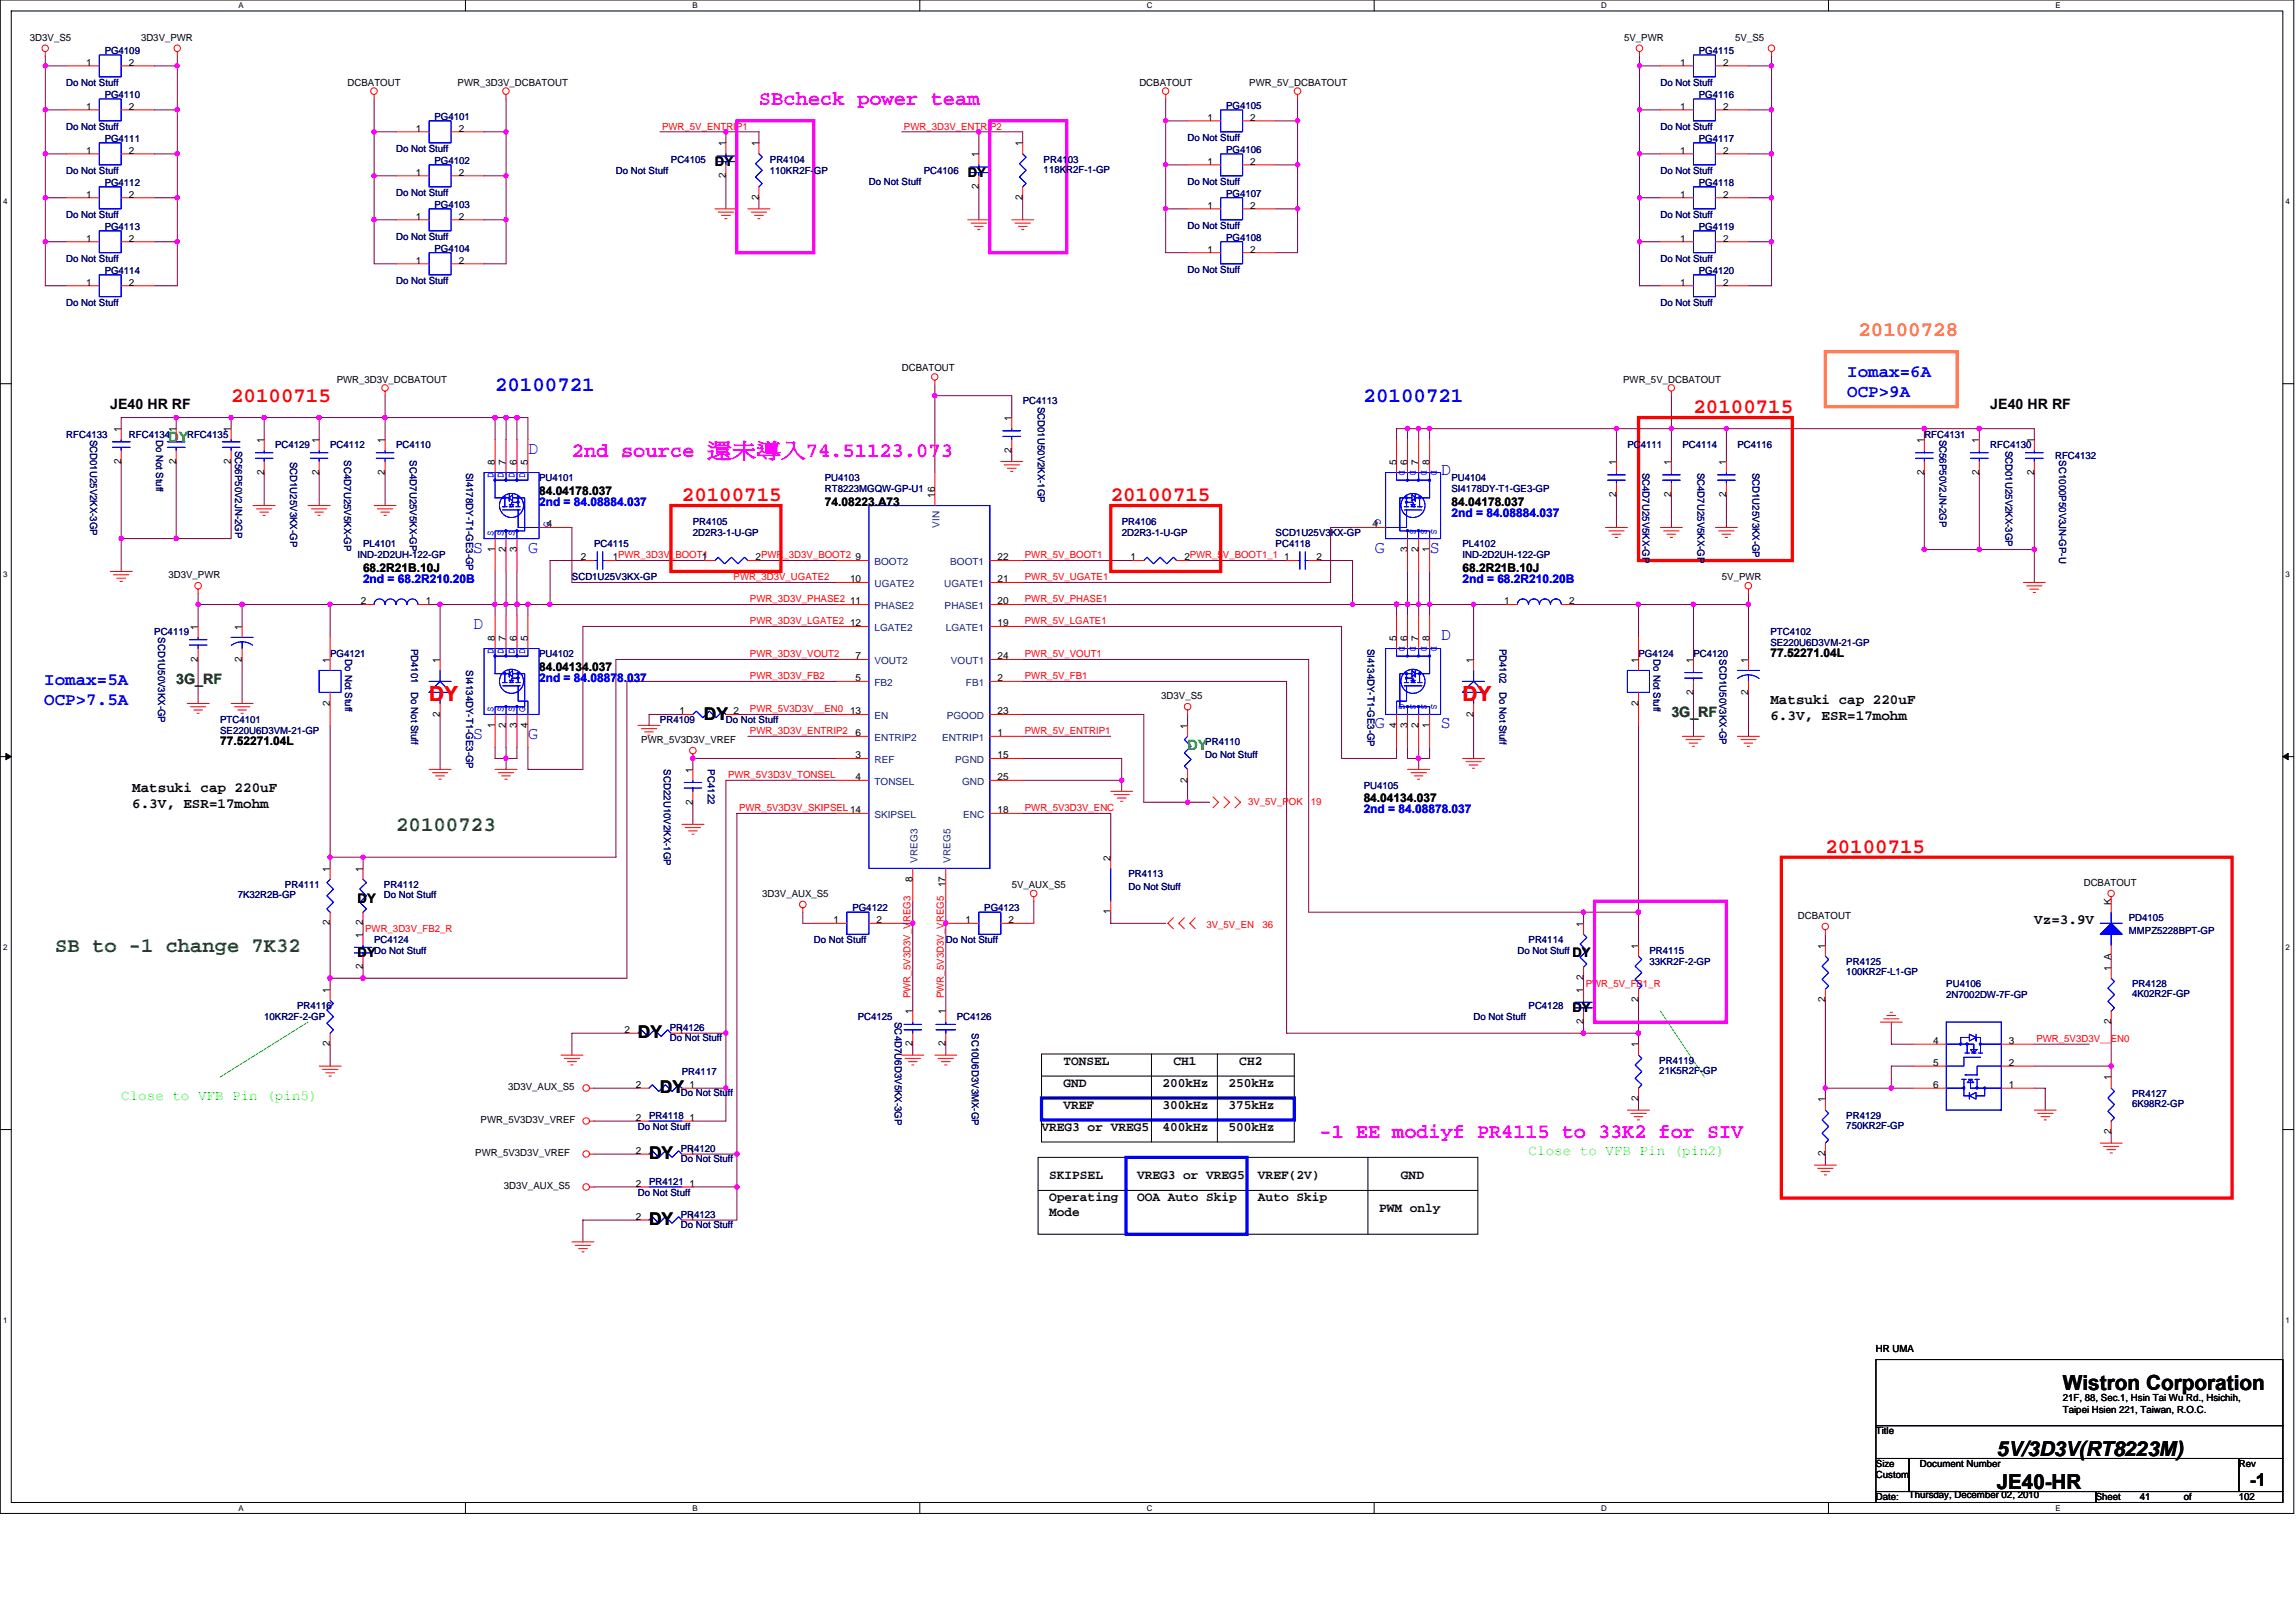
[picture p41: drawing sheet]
<svg xmlns="http://www.w3.org/2000/svg" width="297mm" height="210mm" viewBox="0 0 297 210" stroke-linecap="round" stroke-linejoin="round" font-family="sans-serif">
<defs><g id="words">
<g font-size="2.7" fill="#f0f">
<text x="98.2" y="13.6">SBcheck power team</text>
<text x="74" y="59.1">2nd source 還未導入74.51123.073</text>
<text x="170.7" y="147.3">-1 EE modiyf PR4115 to 33K2 for SIV</text>
</g>
<text font-size="2.7" fill="#ff8000" x="240.4" y="43.5">20100728</text>
<g font-size="2.7" fill="#f00">
<text x="29.9" y="52">20100715</text>
<text x="219.1" y="53.4">20100715</text>
<text x="88.2" y="64.8">20100715</text>
<text x="143.7" y="64.8">20100715</text>
<text x="55.5" y="90.7">DY</text>
<text x="189.2" y="90.7">DY</text>
<text x="236.2" y="110.3">20100715</text>
</g>
<g font-size="2.7" fill="#00f">
<text x="64" y="50.6">20100721</text>
<text x="176.4" y="52">20100721</text>
</g>
<g font-size="2.7" fill="#008000">
<text x="51.2" y="107.5">20100723</text>
<text x="7.2" y="123.1">SB to -1 change 7K32</text>
</g>
<g font-size="2.7">
<text x="266.9" y="179.9">Wistron Corporation</text>
<text x="258.3" y="188.4">5V/3D3V(RT8223M)</text>
<text x="258.3" y="192.7">JE40-HR</text>
</g>
<g font-size="2.3" fill="#00f">
<text x="239" y="48.8">Iomax=6A</text>
<text x="239" y="51.4">OCP&gt;9A</text>
<text x="68.3" y="58.7">D</text>
<text x="186.4" y="61.5">D</text>
<text x="61.2" y="71.5">S</text>
<text x="68.3" y="71.5">G</text>
<text x="177.8" y="71.5">G</text>
<text x="185" y="71.5">S</text>
<text x="61.2" y="81.4">D</text>
<text x="186.4" y="82.9">D</text>
<text x="5.7" y="88.6">Iomax=5A</text>
<text x="5.7" y="91.2">OCP&gt;7.5A</text>
<text x="61.2" y="95.7">S</text>
<text x="68.3" y="95.7">G</text>
<text x="177.8" y="94.3">G</text>
<text x="186.4" y="94.3">S</text>
</g>
<g font-size="2.3">
<text x="91.1" y="93.2">DY</text>
<text x="82.5" y="134.4">DY</text>
<text x="85.4" y="141.5">DY</text>
<text x="84" y="150.1">DY</text>
<text x="84" y="158.6">DY</text>
<text x="291.1" y="192.3">-1</text>
</g>
<g font-size="1.8">
<text x="14.3" y="52.9">JE40 HR RF</text>
<text x="257.5" y="52.9">JE40 HR RF</text>
<text x="229" y="91.1">Matsuki cap 220uF</text>
<text x="229" y="93.2">6.3V, ESR=17mohm</text>
<text x="17.1" y="102.5">Matsuki cap 220uF</text>
<text x="17.1" y="104.6">6.3V, ESR=17mohm</text>
<text x="263.2" y="119.6">Vz=3.9V</text>
</g>
<g font-size="1.8" fill="#0f0">
<text x="21.8" y="57.2">DY</text>
<text x="153.6" y="97">DY</text>
<text x="15.7" y="142.3">Close to VFB Pin (pin5)</text>
<text x="197.8" y="149.4">Close to VFB Pin (pin2)</text>
</g>
<g font-size="1.8" fill="#008000">
<text x="22.8" y="88.5">3G_RF</text>
<text x="216.2" y="92.8">3G_RF</text>
</g>
<g font-size="1.7">
<text x="92.5" y="21.5">DY</text>
<text x="125.2" y="22.9">DY</text>
<text x="46.3" y="116.8">DY</text>
<text x="46.3" y="123.9">DY</text>
<text x="203.4" y="123.9">DY</text>
<text x="203.4" y="131">DY</text>
<text x="137.6" y="137.8">TONSEL</text>
<text x="151.8" y="137.8">CH1</text>
<text x="160.3" y="137.8">CH2</text>
<text x="137.6" y="140.7">GND</text>
<text x="137.6" y="143.5">VREF</text>
<text x="150.4" y="140.7">200kHz</text>
<text x="150.4" y="143.5">300kHz</text>
<text x="158.9" y="143.5">375kHz</text>
<text x="158.9" y="140.7">250kHz</text>
<text x="134.7" y="146.3">VREG3 or VREG5</text>
<text x="150.4" y="146.3">400kHz</text>
<text x="158.9" y="146.3">500kHz</text>
<text x="135.7" y="155.4">Operating</text>
<text x="135.7" y="152.6">SKIPSEL</text>
<text x="147.1" y="155.4">OOA Auto Skip</text>
<text x="147.1" y="152.6">VREG3 or VREG5</text>
<text x="162.7" y="155.4">Auto Skip</text>
<text x="162.7" y="152.6">VREF(2V)</text>
<text x="181.2" y="152.6">GND</text>
<text x="135.7" y="157.4">Mode</text>
<text x="178.4" y="156.9">PWM only</text>
</g>
<g font-size="1.5">
<text x="69.7" y="64">84.04178.037</text>
<text x="106.7" y="65.4">74.08223.A73</text>
<text x="187.8" y="65.4">84.04178.037</text>
<text x="47" y="74">68.2R21B.10J</text>
<text x="189.2" y="74">68.2R21B.10J</text>
<text x="69.7" y="86.8">84.04134.037</text>
<text x="229" y="85.1">77.52271.04L</text>
<text x="28.5" y="96.5">77.52271.04L</text>
<text x="176.4" y="103.8">84.04134.037</text>
</g>
<g font-size="1.5" fill="#00f">
<text x="69.7" y="65.4">2nd = 84.08884.037</text>
<text x="187.8" y="66.9">2nd = 84.08884.037</text>
<text x="47" y="75.4">2nd = 68.2R210.20B</text>
<text x="189.2" y="75.4">2nd = 68.2R210.20B</text>
<text x="69.7" y="88.2">2nd = 84.08878.037</text>
<text x="176.4" y="105.3">2nd = 84.08878.037</text>
</g>
<g font-size="1.3">
<text x="3.9" y="5.3">3D3V_S5</text>
<text x="18.2" y="5.3">3D3V_PWR</text>
<text x="210.1" y="5.3">5V_PWR</text>
<text x="224.5" y="5.3">5V_S5</text>
<text x="11.1" y="8.5">1</text>
<text x="16.7" y="8.5">2</text>
<text x="45" y="11.1">DCBATOUT</text>
<text x="59.2" y="11.1">PWR_3D3V_DCBATOUT</text>
<text x="147.4" y="11.1">DCBATOUT</text>
<text x="161.6" y="11.1">PWR_5V_DCBATOUT</text>
<text x="217.4" y="8.5">1</text>
<text x="222.9" y="8.5">2</text>
<text x="11.1" y="14.2">1</text>
<text x="16.7" y="14.2">2</text>
<text x="53.8" y="17">1</text>
<text x="59.3" y="17">2</text>
<text x="156.2" y="15.6">1</text>
<text x="161.8" y="15.6">2</text>
<text x="217.4" y="14.2">1</text>
<text x="222.9" y="14.2">2</text>
<text x="11.1" y="19.9">1</text>
<text x="16.7" y="19.9">2</text>
<text x="53.8" y="22.7">1</text>
<text x="59.3" y="22.7">2</text>
<text x="93.9" y="23.1" transform="rotate(-90 93.9 23.1)">2</text>
<text x="93.9" y="18.9" transform="rotate(-90 93.9 18.9)">1</text>
<text x="98.2" y="18.9" transform="rotate(-90 98.2 18.9)">1</text>
<text x="126.6" y="20.3" transform="rotate(-90 126.6 20.3)">1</text>
<text x="132.3" y="18.9" transform="rotate(-90 132.3 18.9)">1</text>
<text x="156.2" y="21.3">1</text>
<text x="161.8" y="21.3">2</text>
<text x="217.4" y="19.9">1</text>
<text x="222.9" y="19.9">2</text>
<text x="11.1" y="25.6">1</text>
<text x="16.7" y="25.6">2</text>
<text x="53.8" y="28.4">1</text>
<text x="59.3" y="28.4">2</text>
<text x="98.2" y="25.9" transform="rotate(-90 98.2 25.9)">2</text>
<text x="126.6" y="24.5" transform="rotate(-90 126.6 24.5)">2</text>
<text x="132.3" y="25.9" transform="rotate(-90 132.3 25.9)">2</text>
<text x="156.2" y="27">1</text>
<text x="161.8" y="27">2</text>
<text x="217.4" y="25.6">1</text>
<text x="222.9" y="25.6">2</text>
<text x="11.1" y="31.3">1</text>
<text x="16.7" y="31.3">2</text>
<text x="53.8" y="34.1">1</text>
<text x="59.3" y="34.1">2</text>
<text x="156.2" y="32.7">1</text>
<text x="161.8" y="32.7">2</text>
<text x="217.4" y="31.3">1</text>
<text x="222.9" y="31.3">2</text>
<text x="11.1" y="37">1</text>
<text x="16.7" y="37">2</text>
<text x="217.4" y="37">1</text>
<text x="222.9" y="37">2</text>
<text x="43.6" y="49.5">PWR_3D3V_DCBATOUT</text>
<text x="116.7" y="48.1">DCBATOUT</text>
<text x="210" y="49.5">PWR_5V_DCBATOUT</text>
<text x="15.7" y="55.9" transform="rotate(-90 15.7 55.9)">1</text>
<text x="22.8" y="55.9" transform="rotate(-90 22.8 55.9)">1</text>
<text x="29.9" y="55.9" transform="rotate(-90 29.9 55.9)">1</text>
<text x="34.2" y="57.3" transform="rotate(-90 34.2 57.3)">1</text>
<text x="41.3" y="57.3" transform="rotate(-90 41.3 57.3)">1</text>
<text x="49.8" y="57.3" transform="rotate(-90 49.8 57.3)">1</text>
<text x="130.9" y="58.6" transform="rotate(-90 130.9 58.6)">2</text>
<text x="130.9" y="54.5" transform="rotate(-90 130.9 54.5)">1</text>
<text x="248.9" y="57.3" transform="rotate(-90 248.9 57.3)">1</text>
<text x="256" y="57.3" transform="rotate(-90 256 57.3)">1</text>
<text x="263.2" y="57.3" transform="rotate(-90 263.2 57.3)">1</text>
<text x="15.7" y="60" transform="rotate(-90 15.7 60)">2</text>
<text x="22.8" y="60" transform="rotate(-90 22.8 60)">2</text>
<text x="29.9" y="60" transform="rotate(-90 29.9 60)">2</text>
<text x="34.2" y="61.4" transform="rotate(-90 34.2 61.4)">2</text>
<text x="41.3" y="61.4" transform="rotate(-90 41.3 61.4)">2</text>
<text x="49.8" y="61.4" transform="rotate(-90 49.8 61.4)">2</text>
<text x="64" y="60.2" transform="rotate(-90 64 60.2)">8</text>
<text x="65.4" y="60.2" transform="rotate(-90 65.4 60.2)">7</text>
<text x="66.9" y="60.2" transform="rotate(-90 66.9 60.2)">6</text>
<text x="68.3" y="60.2" transform="rotate(-90 68.3 60.2)">5</text>
<text x="120.9" y="64.4" transform="rotate(-90 120.9 64.4)">16</text>
<text x="180.7" y="60.2" transform="rotate(-90 180.7 60.2)">5</text>
<text x="182.1" y="60.2" transform="rotate(-90 182.1 60.2)">6</text>
<text x="183.5" y="60.2" transform="rotate(-90 183.5 60.2)">7</text>
<text x="184.9" y="60.2" transform="rotate(-90 184.9 60.2)">8</text>
<text x="209.1" y="64.3" transform="rotate(-90 209.1 64.3)">2</text>
<text x="209.1" y="60.2" transform="rotate(-90 209.1 60.2)">1</text>
<text x="216.2" y="64.3" transform="rotate(-90 216.2 64.3)">2</text>
<text x="216.2" y="60.2" transform="rotate(-90 216.2 60.2)">1</text>
<text x="223.3" y="64.3" transform="rotate(-90 223.3 64.3)">2</text>
<text x="223.3" y="60.2" transform="rotate(-90 223.3 60.2)">1</text>
<text x="248.9" y="61.4" transform="rotate(-90 248.9 61.4)">2</text>
<text x="256" y="61.4" transform="rotate(-90 256 61.4)">2</text>
<text x="263.2" y="61.4" transform="rotate(-90 263.2 61.4)">2</text>
<text x="64" y="71.4" transform="rotate(-90 64 71.4)">1</text>
<text x="65.4" y="71.4" transform="rotate(-90 65.4 71.4)">2</text>
<text x="66.9" y="71.4" transform="rotate(-90 66.9 71.4)">3</text>
<text x="70.7" y="68.2">4</text>
<text x="177.5" y="68.2">4</text>
<text x="182.1" y="71.4" transform="rotate(-90 182.1 71.4)">3</text>
<text x="183.5" y="71.4" transform="rotate(-90 183.5 71.4)">2</text>
<text x="184.9" y="71.4" transform="rotate(-90 184.9 71.4)">1</text>
<text x="21.8" y="74.8">3D3V_PWR</text>
<text x="75.1" y="72.5">2</text>
<text x="79.3" y="72.5">1PWR_3D3V_BOOT1</text>
<text x="90.8" y="72.5">1</text>
<text x="97.7" y="72.5">2PWR_3D3V_BOOT2</text>
<text x="110" y="75.4">10</text>
<text x="110.7" y="72.5">9</text>
<text x="129" y="72.5">22</text>
<text x="129" y="75.4">21</text>
<text x="146.3" y="72.5">1</text>
<text x="153.2" y="72.5">2PWR_5V_BOOT1_1</text>
<text x="166.2" y="72.5">1</text>
<text x="170.3" y="72.5">2</text>
<text x="222.8" y="75.1">5V_PWR</text>
<text x="25.6" y="81.5" transform="rotate(-90 25.6 81.5)">1</text>
<text x="31.3" y="81.5" transform="rotate(-90 31.3 81.5)">1</text>
<text x="46.7" y="78.2">2</text>
<text x="55.1" y="78.2">1</text>
<text x="64" y="82.9" transform="rotate(-90 64 82.9)">8</text>
<text x="65.4" y="82.9" transform="rotate(-90 65.4 82.9)">7</text>
<text x="66.9" y="82.9" transform="rotate(-90 66.9 82.9)">6</text>
<text x="68.3" y="82.9" transform="rotate(-90 68.3 82.9)">5</text>
<text x="110" y="78.2">11</text>
<text x="110" y="81">12</text>
<text x="129" y="78.2">20</text>
<text x="129" y="81">19</text>
<text x="180.7" y="82.9" transform="rotate(-90 180.7 82.9)">5</text>
<text x="182.1" y="82.9" transform="rotate(-90 182.1 82.9)">6</text>
<text x="183.5" y="82.9" transform="rotate(-90 183.5 82.9)">7</text>
<text x="184.9" y="82.9" transform="rotate(-90 184.9 82.9)">8</text>
<text x="194.6" y="78.2">1</text>
<text x="203" y="78.2">2</text>
<text x="25.6" y="85.6" transform="rotate(-90 25.6 85.6)">2</text>
<text x="31.3" y="85.6" transform="rotate(-90 31.3 85.6)">2</text>
<text x="42.7" y="85.8" transform="rotate(-90 42.7 85.8)">1</text>
<text x="56.9" y="85.8" transform="rotate(-90 56.9 85.8)">1</text>
<text x="110.7" y="85.3">7</text>
<text x="110.7" y="88.2">5</text>
<text x="129" y="88.2">2</text>
<text x="129" y="85.3">24</text>
<text x="190.6" y="85.8" transform="rotate(-90 190.6 85.8)">1</text>
<text x="212" y="85.8" transform="rotate(-90 212 85.8)">1</text>
<text x="219.1" y="89.9" transform="rotate(-90 219.1 89.9)">2</text>
<text x="219.1" y="85.8" transform="rotate(-90 219.1 85.8)">1</text>
<text x="226.2" y="89.9" transform="rotate(-90 226.2 89.9)">2</text>
<text x="226.2" y="85.8" transform="rotate(-90 226.2 85.8)">1</text>
<text x="42.7" y="91.3" transform="rotate(-90 42.7 91.3)">2</text>
<text x="56.9" y="92.8" transform="rotate(-90 56.9 92.8)">2</text>
<text x="64" y="94.2" transform="rotate(-90 64 94.2)">1</text>
<text x="65.4" y="94.2" transform="rotate(-90 65.4 94.2)">2</text>
<text x="66.9" y="94.2" transform="rotate(-90 66.9 94.2)">3</text>
<text x="68.3" y="94.2" transform="rotate(-90 68.3 94.2)">4</text>
<text x="87.9" y="92.4">1</text>
<text x="94.9" y="92.4">2</text>
<text x="110" y="92.4">13</text>
<text x="110.7" y="95.3">6</text>
<text x="129" y="95.3">1</text>
<text x="129" y="92.4">23</text>
<text x="150.2" y="90.5">3D3V_S5</text>
<text x="153.6" y="94.3" transform="rotate(-90 153.6 94.3)">1</text>
<text x="180.7" y="94.2" transform="rotate(-90 180.7 94.2)">4</text>
<text x="182.1" y="94.2" transform="rotate(-90 182.1 94.2)">3</text>
<text x="183.5" y="94.2" transform="rotate(-90 183.5 94.2)">2</text>
<text x="184.9" y="94.2" transform="rotate(-90 184.9 94.2)">1</text>
<text x="190.6" y="92.8" transform="rotate(-90 190.6 92.8)">2</text>
<text x="212" y="91.3" transform="rotate(-90 212 91.3)">2</text>
<text x="83" y="96.2">PWR_5V3D3V_VREF</text>
<text x="89.6" y="100" transform="rotate(-90 89.6 100)">1</text>
<text x="110.7" y="98.1">3</text>
<text x="110.7" y="101">4</text>
<text x="129" y="101">25</text>
<text x="129" y="98.1">15</text>
<text x="153.6" y="101.3" transform="rotate(-90 153.6 101.3)">2</text>
<text x="89.6" y="104.1" transform="rotate(-90 89.6 104.1)">2</text>
<text x="129" y="105.2">18</text>
<text x="42.7" y="112.8" transform="rotate(-90 42.7 112.8)">1</text>
<text x="46.9" y="112.8" transform="rotate(-90 46.9 112.8)">1</text>
<text x="143.7" y="111.4" transform="rotate(-90 143.7 111.4)">2</text>
<text x="42.7" y="119.8" transform="rotate(-90 42.7 119.8)">2</text>
<text x="46.9" y="119.8" transform="rotate(-90 46.9 119.8)">2</text>
<text x="98.6" y="116.1">3D3V_AUX_S5</text>
<text x="107.8" y="119.5">1</text>
<text x="113.4" y="119.5">2</text>
<text x="118.1" y="114.1" transform="rotate(-90 118.1 114.1)">8</text>
<text x="122.3" y="114.8" transform="rotate(-90 122.3 114.8)">17</text>
<text x="124.9" y="119.5">1</text>
<text x="130.5" y="119.5">2</text>
<text x="130.9" y="114.9">5V_AUX_S5</text>
<text x="143.7" y="118.3" transform="rotate(-90 143.7 118.3)">1</text>
<text x="204.8" y="119.9" transform="rotate(-90 204.8 119.9)">1</text>
<text x="232.6" y="118.9">DCBATOUT</text>
<text x="269.6" y="114.6">DCBATOUT</text>
<text x="273.1" y="117.1" transform="rotate(-90 273.1 117.1)">K</text>
<text x="46.9" y="125.5" transform="rotate(-90 46.9 125.5)">2</text>
<text x="46.9" y="121.3" transform="rotate(-90 46.9 121.3)">1</text>
<text x="212" y="122.7" transform="rotate(-90 212 122.7)">1</text>
<text x="236.1" y="122.7" transform="rotate(-90 236.1 122.7)">1</text>
<text x="273.1" y="125.6" transform="rotate(-90 273.1 125.6)">1 A</text>
<text x="42.7" y="128.4" transform="rotate(-90 42.7 128.4)">1</text>
<text x="118.1" y="131.3" transform="rotate(-90 118.1 131.3)">1</text>
<text x="122.3" y="131.3" transform="rotate(-90 122.3 131.3)">1</text>
<text x="204.8" y="128.4" transform="rotate(-90 204.8 128.4)">1</text>
<text x="204.8" y="126.9" transform="rotate(-90 204.8 126.9)">2</text>
<text x="212" y="129.7" transform="rotate(-90 212 129.7)">2</text>
<text x="236.1" y="129.7" transform="rotate(-90 236.1 129.7)">2</text>
<text x="42.7" y="135.4" transform="rotate(-90 42.7 135.4)">2</text>
<text x="80.8" y="133.7">2</text>
<text x="87.8" y="133.7">1</text>
<text x="118.1" y="135.4" transform="rotate(-90 118.1 135.4)">2</text>
<text x="122.3" y="135.4" transform="rotate(-90 122.3 135.4)">2</text>
<text x="204.8" y="132.6" transform="rotate(-90 204.8 132.6)">2</text>
<text x="212" y="135.6" transform="rotate(-90 212 135.6)">1</text>
<text x="250.1" y="135.1">4</text>
<text x="250.1" y="137.9">5</text>
<text x="259.9" y="137.9">2</text>
<text x="259.9" y="135.1">3</text>
<text x="273.1" y="132.6" transform="rotate(-90 273.1 132.6)">2</text>
<text x="65.7" y="141.1">3D3V_AUX_S5</text>
<text x="82.3" y="140.8">2</text>
<text x="89.2" y="140.8">1</text>
<text x="212" y="142.5" transform="rotate(-90 212 142.5)">2</text>
<text x="236.1" y="142.7" transform="rotate(-90 236.1 142.7)">1</text>
<text x="250.1" y="140.8">6</text>
<text x="259.9" y="140.8">1</text>
<text x="273.1" y="139.8" transform="rotate(-90 273.1 139.8)">1</text>
<text x="61.5" y="149.6">PWR_5V3D3V_VREF</text>
<text x="62.2" y="145.4">PWR_5V3D3V_VREF</text>
<text x="82.3" y="145.1">2</text>
<text x="82.3" y="149.3">2</text>
<text x="89.2" y="145.1">1</text>
<text x="89.2" y="149.3">1</text>
<text x="236.1" y="149.6" transform="rotate(-90 236.1 149.6)">2</text>
<text x="273.1" y="146.8" transform="rotate(-90 273.1 146.8)">2</text>
<text x="65.2" y="153.9">3D3V_AUX_S5</text>
<text x="82.3" y="153.6">2</text>
<text x="89.2" y="153.6">1</text>
<text x="82.3" y="157.9">2</text>
<text x="89.2" y="157.9">1</text>
<text x="242.7" y="175">HR UMA</text>
<text x="242.7" y="185.6">Title</text>
<text x="266.9" y="181.4">21F, 88, Sec.1, Hsin Tai Wu Rd., Hsichih,</text>
<text x="266.9" y="182.8">Taipei Hsien 221, Taiwan, R.O.C.</text>
<text x="242.7" y="189.9">Size</text>
<text x="242.7" y="191.3">Custom</text>
<text x="248.4" y="189.9">Document Number</text>
<text x="289.6" y="189.9">Rev</text>
<text x="242.7" y="194.2">Date:</text>
<text x="247" y="193.9">Thursday, December 02, 2010</text>
<text x="271.1" y="194.2">Sheet</text>
<text x="276.8" y="194.2">41</text>
<text x="282.5" y="194.2">of</text>
<text x="289.6" y="194.2">102</text>
</g>
<g font-size="1.3" fill="#000080">
<text x="8.6" y="11.1">Do Not Stuff</text>
<text x="13.5" y="7">PG4109</text>
<text x="214.8" y="11.1">Do Not Stuff</text>
<text x="219.8" y="7">PG4115</text>
<text x="8.6" y="16.8">Do Not Stuff</text>
<text x="13.5" y="12.7">PG4110</text>
<text x="56.2" y="15.5">PG4101</text>
<text x="158.6" y="14.1">PG4105</text>
<text x="214.8" y="16.8">Do Not Stuff</text>
<text x="219.8" y="12.7">PG4116</text>
<text x="8.6" y="22.5">Do Not Stuff</text>
<text x="13.5" y="18.4">PG4111</text>
<text x="51.2" y="19.6">Do Not Stuff</text>
<text x="56.2" y="21.2">PG4102</text>
<text x="79.7" y="22.5">Do Not Stuff</text>
<text x="86.8" y="21.1">PC4105</text>
<text x="99.6" y="21.1">PR4104</text>
<text x="99.6" y="22.5">110KR2F-GP</text>
<text x="112.4" y="23.9">Do Not Stuff</text>
<text x="119.5" y="22.5">PC4106</text>
<text x="135" y="21.1">PR4103</text>
<text x="135" y="22.3">118KR2F-1-GP</text>
<text x="153.6" y="23.9">Do Not Stuff</text>
<text x="153.6" y="18.2">Do Not Stuff</text>
<text x="158.6" y="19.8">PG4106</text>
<text x="214.8" y="22.5">Do Not Stuff</text>
<text x="219.8" y="18.4">PG4117</text>
<text x="8.6" y="28.2">Do Not Stuff</text>
<text x="13.5" y="29.7">PG4113</text>
<text x="13.5" y="24">PG4112</text>
<text x="51.2" y="25.3">Do Not Stuff</text>
<text x="56.2" y="26.9">PG4103</text>
<text x="153.6" y="29.6">Do Not Stuff</text>
<text x="158.6" y="25.5">PG4107</text>
<text x="214.8" y="28.2">Do Not Stuff</text>
<text x="219.8" y="24">PG4118</text>
<text x="219.8" y="29.7">PG4119</text>
<text x="8.6" y="33.8">Do Not Stuff</text>
<text x="13.5" y="35.4">PG4114</text>
<text x="51.2" y="31">Do Not Stuff</text>
<text x="56.2" y="32.6">PG4104</text>
<text x="153.6" y="35.3">Do Not Stuff</text>
<text x="158.6" y="31.2">PG4108</text>
<text x="214.8" y="33.8">Do Not Stuff</text>
<text x="219.8" y="35.4">PG4120</text>
<text x="8.6" y="39.5">Do Not Stuff</text>
<text x="51.2" y="36.7">Do Not Stuff</text>
<text x="214.8" y="39.5">Do Not Stuff</text>
<text x="132.3" y="52.3">PC4113</text>
<text x="134.3" y="52.6" transform="rotate(90 134.3 52.6)">SCD01U50V2KX-1GP</text>
<text x="8.6" y="56.6">RFC4133</text>
<text x="11.7" y="56.9" transform="rotate(90 11.7 56.9)">SCD01U25V2KX-3GP</text>
<text x="16.7" y="56.6">RFC4134</text>
<text x="20.2" y="56.9" transform="rotate(90 20.2 56.9)">Do Not Stuff</text>
<text x="24.2" y="56.6">RFC4135</text>
<text x="30.4" y="58.3" transform="rotate(90 30.4 58.3)">SC56P50V2JN-2GP</text>
<text x="35.6" y="58">PC4129</text>
<text x="37.5" y="59.7" transform="rotate(90 37.5 59.7)">SCD1U25V3KX-GP</text>
<text x="42.7" y="58">PC4112</text>
<text x="44.5" y="59.6" transform="rotate(90 44.5 59.6)">SC4D7U25V5KX-GP</text>
<text x="51.2" y="58">PC4110</text>
<text x="53" y="59.6" transform="rotate(90 53 59.6)">SC4D7U25V5KX-GP</text>
<text x="210.5" y="58">PC4111</text>
<text x="217.7" y="58">PC4114</text>
<text x="224.8" y="58">PC4116</text>
<text x="249" y="56.6">RFC4131</text>
<text x="250.9" y="56.9" transform="rotate(90 250.9 56.9)">SC56P50V2JN-2GP</text>
<text x="257.5" y="58">RFC4130</text>
<text x="259.4" y="58.3" transform="rotate(90 259.4 58.3)">SCD01U25V2KX-3GP</text>
<text x="265.9" y="59.5">RFC4132</text>
<text x="266.4" y="59.6" transform="rotate(90 266.4 59.6)">SC1000P50V3JN-GP-U</text>
<text x="60.3" y="61.2" transform="rotate(90 60.3 61.2)">SI4178DY-T1-GE3-GP</text>
<text x="69.7" y="62.3">PU4101</text>
<text x="106.7" y="62.3">PU4103</text>
<text x="106.7" y="63.7">RT8223MGQW-GP-U1</text>
<text x="187.8" y="62.3">PU4104</text>
<text x="187.8" y="63.7">SI4178DY-T1-GE3-GP</text>
<text x="212.5" y="61.2" transform="rotate(90 212.5 61.2)">SC4D7U25V5KX-GP</text>
<text x="219.6" y="61.2" transform="rotate(90 219.6 61.2)">SC4D7U25V5KX-GP</text>
<text x="226.7" y="61.2" transform="rotate(90 226.7 61.2)">SCD1U25V3KX-GP</text>
<text x="47" y="70.8">PL4101</text>
<text x="76.9" y="70.8">PC4115</text>
<text x="89.6" y="68">PR4105</text>
<text x="89.6" y="69.4">2D2R3-1-U-GP</text>
<text x="145.1" y="68">PR4106</text>
<text x="145.1" y="69.4">2D2R3-1-U-GP</text>
<text x="165" y="70.8">PC4118</text>
<text x="165" y="69.4">SCD1U25V3KX-GP</text>
<text x="189.2" y="70.8">PL4102</text>
<text x="46.3" y="72.3">IND-2D2UH-122-GP</text>
<text x="74" y="75.1">SCD1U25V3KX-GP</text>
<text x="189.2" y="72.3">IND-2D2UH-122-GP</text>
<text x="20" y="82.2">PC4119</text>
<text x="20.5" y="82.5" transform="rotate(90 20.5 82.5)">SCD1U50V3KX-GP</text>
<text x="53.2" y="83.9" transform="rotate(90 53.2 83.9)">PD4101</text>
<text x="176.9" y="83.9" transform="rotate(90 176.9 83.9)">SI4134DY-T1-GE3-GP</text>
<text x="194" y="83.9" transform="rotate(90 194 83.9)">PD4102</text>
<text x="229" y="82.2">PTC4102</text>
<text x="229" y="83.6">SE220U6D3VM-21-GP</text>
<text x="42.7" y="85.1">PG4121</text>
<text x="44.7" y="85.3" transform="rotate(90 44.7 85.3)">Do Not Stuff</text>
<text x="53.2" y="89.6" transform="rotate(90 53.2 89.6)">Do Not Stuff</text>
<text x="60.3" y="86.8" transform="rotate(90 60.3 86.8)">SI4134DY-T1-GE3-GP</text>
<text x="69.7" y="85.1">PU4102</text>
<text x="194" y="89.6" transform="rotate(90 194 89.6)">Do Not Stuff</text>
<text x="212" y="85.1">PG4124</text>
<text x="213.9" y="85.3" transform="rotate(90 213.9 85.3)">Do Not Stuff</text>
<text x="219.1" y="85.1">PC4120</text>
<text x="222.5" y="85.3" transform="rotate(90 222.5 85.3)">SCD1U50V3KX-GP</text>
<text x="28.5" y="93.6">PTC4101</text>
<text x="28.5" y="95">SE220U6D3VM-21-GP</text>
<text x="85.4" y="93.6">PR4109</text>
<text x="93.9" y="93.6">Do Not Stuff</text>
<text x="85.9" y="99.6" transform="rotate(90 85.9 99.6)">SCD22U10V2KX-1GP</text>
<text x="91.6" y="99.6" transform="rotate(90 91.6 99.6)">PC4122</text>
<text x="155.9" y="96.4">PR4110</text>
<text x="155.9" y="98.1">Do Not Stuff</text>
<text x="176.4" y="102.1">PU4105</text>
<text x="146" y="113.5">PR4113</text>
<text x="30.8" y="116.2">7K32R2B-GP</text>
<text x="36.9" y="114.9">PR4111</text>
<text x="49.7" y="114.9">PR4112</text>
<text x="49.7" y="116.2">Do Not Stuff</text>
<text x="110.3" y="117.9">PG4122</text>
<text x="127.3" y="117.9">PG4123</text>
<text x="146" y="115.2">Do Not Stuff</text>
<text x="275.4" y="119.2">PD4105</text>
<text x="48.4" y="122">PC4124</text>
<text x="48.4" y="123.5">Do Not Stuff</text>
<text x="105.3" y="122">Do Not Stuff</text>
<text x="122.4" y="122">Do Not Stuff</text>
<text x="196.3" y="123.5">Do Not Stuff</text>
<text x="197.8" y="122">PR4114</text>
<text x="213.4" y="123.5">PR4115</text>
<text x="213.4" y="124.9">33KR2F-2-GP</text>
<text x="238.9" y="124.9">PR4125</text>
<text x="275.4" y="120.9">MMPZ5228BPT-GP</text>
<text x="34.2" y="132">10KR2F-2-GP</text>
<text x="38.4" y="130.6">PR4116</text>
<text x="111" y="132">PC4125</text>
<text x="123.8" y="132">PC4126</text>
<text x="190.6" y="132">Do Not Stuff</text>
<text x="197.8" y="130.6">PC4128</text>
<text x="238.9" y="126.2">100KR2F-L1-GP</text>
<text x="251.8" y="127.7">PU4106</text>
<text x="251.8" y="129.2">2N7002DW-7F-GP</text>
<text x="275.8" y="127.7">PR4128</text>
<text x="275.8" y="129">4K02R2F-GP</text>
<text x="86.7" y="133.4">PR4126</text>
<text x="86.7" y="134.7">Do Not Stuff</text>
<text x="115.8" y="132.3" transform="rotate(90 115.8 132.3)">SC4D7U6D3V5KX-3GP</text>
<text x="125.7" y="133.7" transform="rotate(90 125.7 133.7)">SC10U6D3V3MX-GP</text>
<text x="214.7" y="137.7">PR4119</text>
<text x="88.1" y="141.8">Do Not Stuff</text>
<text x="88.2" y="139.1">PR4117</text>
<text x="214.7" y="139">21K5R2F-GP</text>
<text x="275.8" y="142">PR4127</text>
<text x="275.8" y="143.2">6K98R2-GP</text>
<text x="82.5" y="146.2">Do Not Stuff</text>
<text x="84" y="144.8">PR4118</text>
<text x="88.1" y="149.1">PR4120</text>
<text x="238.9" y="144.8">PR4129</text>
<text x="238.9" y="146.1">750KR2F-GP</text>
<text x="82.5" y="154.7">Do Not Stuff</text>
<text x="84" y="153.3">PR4121</text>
<text x="88.1" y="150.3">Do Not Stuff</text>
<text x="88.1" y="157.6">PR4123</text>
<text x="88.1" y="158.9">Do Not Stuff</text>
</g>
<g font-size="1.3" fill="#f00">
<text x="85.7" y="16.8">PWR_5V_ENTRIP1</text>
<text x="116.9" y="16.8">PWR_3D3V_ENTRIP2</text>
<text x="94.9" y="75.1">PWR_3D3V_UGATE2</text>
<text x="97" y="78">PWR_3D3V_PHASE2</text>
<text x="132.6" y="78">PWR_5V_PHASE1</text>
<text x="132.6" y="75.1">PWR_5V_UGATE1</text>
<text x="132.6" y="72.3">PWR_5V_BOOT1</text>
<text x="97" y="80.8">PWR_3D3V_LGATE2</text>
<text x="132.6" y="80.8">PWR_5V_LGATE1</text>
<text x="97" y="87.9">PWR_3D3V_FB2</text>
<text x="97" y="85.1">PWR_3D3V_VOUT2</text>
<text x="132.6" y="87.9">PWR_5V_FB1</text>
<text x="132.6" y="85.1">PWR_5V_VOUT1</text>
<text x="97" y="92.2">PWR_5V3D3V__EN0</text>
<text x="97" y="95">PWR_3D3V_ENTRIP2</text>
<text x="132.6" y="95">PWR_5V_ENTRIP1</text>
<text x="94.2" y="100.7">PWR_5V3D3V_TONSEL</text>
<text x="95.6" y="105">PWR_5V3D3V_SKIPSEL 14</text>
<text x="132.6" y="105">PWR_5V3D3V_ENC</text>
<text x="161.5" y="104.1">3V_5V_POK</text>
<text x="169.6" y="104.1">19</text>
<text x="47.2" y="120.6">PWR_3D3V_FB2_R</text>
<text x="156.1" y="120.1">3V_5V_EN</text>
<text x="163.3" y="120.1">36</text>
<text x="117.8" y="129.2" transform="rotate(-90 117.8 129.2)">PWR_5V3D3V_VREG3</text>
<text x="122.1" y="129.2" transform="rotate(-90 122.1 129.2)">PWR_5V3D3V_VREG5</text>
<text x="205.1" y="127.7">PWR_5V_FB1_R</text>
<text x="263.5" y="134.9">PWR_5V3D3V__EN0</text>
</g>
<g font-size="1.3" fill="#00f">
<text x="63.8" y="61.9" transform="rotate(-90 63.8 61.9)">D</text>
<text x="65.1" y="61.9" transform="rotate(-90 65.1 61.9)">D</text>
<text x="66.5" y="61.9" transform="rotate(-90 66.5 61.9)">D</text>
<text x="68" y="61.9" transform="rotate(-90 68 61.9)">D</text>
<text x="181" y="60.9" transform="rotate(90 181 60.9)">D</text>
<text x="182.5" y="60.9" transform="rotate(90 182.5 60.9)">D</text>
<text x="183.9" y="60.9" transform="rotate(90 183.9 60.9)">D</text>
<text x="185.1" y="60.9" transform="rotate(90 185.1 60.9)">D</text>
<text x="63.8" y="69.4" transform="rotate(-90 63.8 69.4)">S</text>
<text x="65.1" y="69.4" transform="rotate(-90 65.1 69.4)">S</text>
<text x="66.5" y="69.4" transform="rotate(-90 66.5 69.4)">S</text>
<text x="71.1" y="68.1" transform="rotate(-90 71.1 68.1)">G</text>
<text x="177.9" y="67.1" transform="rotate(90 177.9 67.1)">G</text>
<text x="182.5" y="68.4" transform="rotate(90 182.5 68.4)">S</text>
<text x="183.9" y="68.4" transform="rotate(90 183.9 68.4)">S</text>
<text x="185.1" y="68.4" transform="rotate(90 185.1 68.4)">S</text>
<text x="181" y="83.6" transform="rotate(90 181 83.6)">D</text>
<text x="182.5" y="83.6" transform="rotate(90 182.5 83.6)">D</text>
<text x="183.9" y="83.6" transform="rotate(90 183.9 83.6)">D</text>
<text x="185.1" y="83.6" transform="rotate(90 185.1 83.6)">D</text>
<text x="63.8" y="84.6" transform="rotate(-90 63.8 84.6)">D</text>
<text x="65.1" y="84.6" transform="rotate(-90 65.1 84.6)">D</text>
<text x="66.5" y="84.6" transform="rotate(-90 66.5 84.6)">D</text>
<text x="68" y="84.6" transform="rotate(-90 68 84.6)">D</text>
<text x="63.8" y="92.2" transform="rotate(-90 63.8 92.2)">S</text>
<text x="65.1" y="92.2" transform="rotate(-90 65.1 92.2)">S</text>
<text x="66.5" y="92.2" transform="rotate(-90 66.5 92.2)">S</text>
<text x="68" y="92.2" transform="rotate(-90 68 92.2)">G</text>
<text x="181" y="91.2" transform="rotate(90 181 91.2)">G</text>
<text x="182.5" y="91.2" transform="rotate(90 182.5 91.2)">S</text>
<text x="183.9" y="91.2" transform="rotate(90 183.9 91.2)">S</text>
<text x="185.1" y="91.2" transform="rotate(90 185.1 91.2)">S</text>
</g>
<g font-size="1.3" fill="#004080">
<text x="121.5" y="68.3" transform="rotate(-90 121.5 68.3)">VIN</text>
<text x="113.1" y="73.1">BOOT2</text>
<text x="113.1" y="75.9">UGATE2</text>
<text x="122.1" y="75.9">UGATE1</text>
<text x="122.9" y="73.1">BOOT1</text>
<text x="113.1" y="78.8">PHASE2</text>
<text x="113.1" y="81.6">LGATE2</text>
<text x="122.2" y="78.8">PHASE1</text>
<text x="122.4" y="81.6">LGATE1</text>
<text x="113.1" y="85.9">VOUT2</text>
<text x="113.1" y="88.8">FB2</text>
<text x="123" y="85.9">VOUT1</text>
<text x="125" y="88.8">FB1</text>
<text x="113.1" y="93">EN</text>
<text x="113.1" y="95.9">ENTRIP2</text>
<text x="121.9" y="95.9">ENTRIP1</text>
<text x="122.5" y="93">PGOOD</text>
<text x="113.1" y="98.7">REF</text>
<text x="113.1" y="101.6">TONSEL</text>
<text x="123.6" y="98.7">PGND</text>
<text x="124.5" y="101.6">GND</text>
<text x="113.1" y="105.8">SKIPSEL</text>
<text x="124.6" y="105.8">ENC</text>
<text x="118.7" y="111.7" transform="rotate(-90 118.7 111.7)">VREG3</text>
<text x="123" y="111.7" transform="rotate(-90 123 111.7)">VREG5</text>
</g>
<g font-size="1">
<text x="30.8" y="1.1">A</text>
<text x="89.6" y="1.1">B</text>
<text x="148.4" y="1.1">C</text>
<text x="207.2" y="1.1">D</text>
<text x="265.9" y="1.1">E</text>
<text x=".4" y="26.4">4</text>
<text x="295.7" y="26.4">4</text>
<text x=".4" y="74.7">3</text>
<text x="295.7" y="74.7">3</text>
<text x=".4" y="122.9">2</text>
<text x="295.7" y="122.9">2</text>
<text x=".4" y="171.2">1</text>
<text x="295.7" y="171.2">1</text>
<text x="30.8" y="195.5">A</text>
<text x="89.6" y="195.5">B</text>
<text x="148.4" y="195.5">C</text>
<text x="207.2" y="195.5">D</text>
<text x="265.9" y="195.5">E</text>
</g>
</g></defs>
<path d="M0 0h296.8v195.9h-296.8zM1.5 1.4h293.8v193h-293.8z" fill="none" stroke="#000" stroke-width=".13"/>
<g fill="#fff">
<path d="M30.8 .1h.7v1.2h-.7z"/>
<path d="M30.8 194.6h.7v1.1h-.7z"/>
</g>
<path d="M60.2 0v1.4M60.2 194.4v1.5" fill="none" stroke="#000" stroke-width=".13"/>
<g fill="#fff">
<path d="M89.6 .1h.7v1.2h-.7z"/>
<path d="M89.6 194.6h.7v1.1h-.7z"/>
</g>
<path d="M119 0v1.4M119 194.4v1.5" fill="none" stroke="#000" stroke-width=".13"/>
<g fill="#fff">
<path d="M148.4 .1h.7v1.2h-.7z"/>
<path d="M148.4 194.6h.7v1.1h-.7z"/>
</g>
<path d="M177.8 0v1.4M177.8 194.4v1.5" fill="none" stroke="#000" stroke-width=".13"/>
<g fill="#fff">
<path d="M207.2 .1h.7v1.2h-.7z"/>
<path d="M207.2 194.6h.7v1.1h-.7z"/>
</g>
<path d="M236.6 0v1.4M236.6 194.4v1.5" fill="none" stroke="#000" stroke-width=".13"/>
<g fill="#fff">
<path d="M265.9 .1h.7v1.2h-.7z"/>
<path d="M265.9 194.6h.7v1.1h-.7z"/>
<path d="M.4 25.5h.5v1.1h-.5z"/>
<path d="M295.7 25.5h.5v1.1h-.5z"/>
<path d="M.4 73.8h.5v1.1h-.5z"/>
<path d="M295.7 73.8h.5v1.1h-.5z"/>
</g>
<path d="M0 49.7h1.5M295.3 49.7h1.5" fill="none" stroke="#000" stroke-width=".13"/>
<g fill="#fff">
<path d="M.4 122h.5v1.1h-.5z"/>
<path d="M295.7 122h.5v1.1h-.5z"/>
</g>
<path d="M0 97.9h1.5M295.3 97.9h1.5" fill="none" stroke="#000" stroke-width=".13"/>
<path d="M.8 97.5l.7 .4-.7 .4zM295.3 97.9l.7-.4v.8z" fill="#000" stroke="#000" stroke-width=".13"/>
<g fill="#fff">
<path d="M.4 170.3h.5v1.1h-.5z"/>
<path d="M295.7 170.3h.5v1.1h-.5z"/>
</g>
<g fill="none" stroke="#000" stroke-width=".13">
<path d="M134.7 136.4h32.7v11.4h-32.7zM134.7 139.3h32.7M149 136.4v11.4M157.5 136.4v11.4M0 146.2h1.5M134.3 149.8h56.9v9.9h-56.9zM134.3 154.1h56.9M134.7 142.1h32.7M145.7 149.8v9.9M177 149.8v9.9M295.3 146.2h1.5M242.7 175.9h52.6v8.6h-52.6z"/>
<path d="M242.7 188.7h4.3v4.3h-4.3zM242.7 193h28.4v1.4h-28.4zM242.7 184.5h52.6v4.2h-52.6zM247 188.7h42.6v4.3h-42.6zM271.1 193h24.2v1.4h-24.2zM289.6 188.7h5.7v4.3h-5.7z"/>
</g>
<g fill="none" stroke="#800040" stroke-width=".13">
<path d="M5.9 19.9v5.7h2.7M5.9 8.5h2.7M5.9 14.2h2.7M5.9 19.9h2.7M5.9 7.3v12.6M20 8.5h2.9M20 14.2h2.9M20 19.9h2.9M22.9 7.3v29.7h-2.9M48.4 17.1v5.7h2.8M48.4 12.8v4.3h2.8M65.5 12.8v4.3h-2.9"/>
<path d="M65.5 17.1v5.7h-2.9M85.4 17.1h8.5v1.4M93.9 17.1h4.3v1.4M116.7 17.1h15.6v1.4M126.6 17.1v2.8M150.8 15.6v5.7h2.8M150.8 12.8v2.8h2.8M167.9 12.8v2.8h-2.9M167.9 15.6v5.7h-2.9M212.1 7.3v29.7h2.7M212.1 8.5h2.7M212.1 14.2h2.7"/>
<path d="M212.1 19.9h2.7M226.2 8.5h3M226.2 14.2h3M226.2 19.9h3M229.2 7.3v29.7h-3M5.9 25.6v11.4h2.7M5.9 31.3h2.7M20 31.3h2.9M20 25.6h2.9M48.4 22.8v5.6h2.8M48.4 28.4v5.7h2.8M65.5 22.8v5.6h-2.9"/>
<path d="M65.5 28.4v5.7h-2.9M93.9 22.8v4.2M98.2 25.6v1.4M126.6 24.2v4.2M132.3 25.6v2.8M150.8 21.3v5.7h2.8M150.8 27v5.7h2.8M167.9 21.3v5.7h-2.9M167.9 27v5.7h-2.9M212.1 31.3h2.7M212.1 25.6h2.7M226.2 31.3h3"/>
<path d="M226.2 25.6h3M15.7 55.5v-1.5h7.1v1.5M15.7 59.7v14.3M22.8 59.7v10h-7.1M22.8 54h45.5v2.9M29.9 59.7v10h-7.1M29.9 54v1.5M34.2 54v2.9M41.3 54v2.9M49.8 51.2v5.7M64 54v2.9M65.5 54v2.9"/>
<path d="M66.9 54v2.9M120.9 51.2h10v2.8M120.9 49.8v11.4M130.9 58.3v1.4M182.1 55.5v1.4M183.5 55.5v1.4M185 55.5v1.4M209.1 55.5h7.1v4.2M209.1 55.5h-28.4v1.4M209.1 55.5v4.2M216.2 51.2v4.3h47v1.4M223.3 55.5v4.2"/>
<path d="M249 55.5v1.4M256.1 55.5v1.4M25.6 78.2h21.4M25.6 76.8v4.3M31.3 78.2v2.9M34.2 61.2v4.2M41.3 61.2v4.2M42.7 78.2v4.3M49.8 61.2v4.2M55.5 78.2h1.4v7.1M56.9 78.2h51.2M64 74v5.7"/>
<path d="M65.5 74v5.7M66.9 74v5.7M68.3 78.2v1.5M74 68.3v7.1h34.1M75.4 72.5h-4.2v5.7M79.7 72.5h11.4M98.2 72.5h9.9M132.3 78.2h58.3v7.1M132.3 72.5h14.2M153.6 72.5h12.9M170.7 72.5h4.3v5.7M175 68.3h-2.9v7.1h-39.8"/>
<path d="M180.7 78.2v1.5M182.1 74v5.7M183.5 74v5.7M185 74v5.7M190.6 78.2h4.3M203.4 78.2h22.8M209.1 64v4.3M212 78.2v4.3M216.2 64v4.3M219.1 78.2v7.1M223.3 64v4.3M226.2 76.8v8.5"/>
<path d="M249 61.2v9.9h14.2M256.1 61.2v9.9M263.2 61.2v14.2M25.6 85.3v5.7M31.3 85.3v5.7M42.7 93.9v18.5M56.9 92.5v7.1M64 96.7v1.4h2.9v-1.4M65.5 96.7v2.9M88.2 92.5h-4.2v1.4M95.3 92.5h12.8M96.7 95.3h11.4"/>
<path d="M108.1 98.1h-18.5v1.5M108.1 85.3h-28.4v25.6h-37M108.1 81.1h-32.7v18.5h-7.1v-2.9M108.1 88.2h-27v38.4h-38.4M132.3 81.1h41.3v17h7.1v-1.4M132.3 85.3h37v32.7h42.7M132.3 88.2h34.2v45.5h45.5M132.3 98.1h12.8v4.3M132.3 92.5h15.7v11.3h8.5M132.3 95.3h11.4M153.6 92.5v1.4M182.1 96.7v1.4h2.9v-1.4"/>
<path d="M183.5 96.7v2.9M190.6 92.5v5.6M212 93.9v28.4M219.1 89.6v5.7M226.2 89.6v5.7M42.7 119.5v8.5M47 110.9v1.5M47 119.5v1.4M89.6 103.8v2.9M103.9 118v1.5h1.4M108.1 105.3h-12.8v52.6h-5.7M108.1 101h-14.2v44.1h-4.3"/>
<path d="M116.7 119.5h1.4M118.1 116.6v14.3M122.4 116.6v14.3M132.3 105.3h11.4v5.6M132.3 101h12.8M133.7 116.6v2.9M143.7 118v1.5h7.1M153.6 101v2.8M204.9 118v1.5M42.7 135.1v2.9M47 125.2v1.4M81.1 133.7h-7.1v2.8"/>
<path d="M88.2 133.7h5.7M118.1 135.1v1.4M122.4 135.1v1.4M204.9 126.6v1.4M204.9 132.3v1.4M212 129.4v5.7M236.2 120.9v1.4M236.2 129.4v12.8M244.7 132.3v2.8h2.8M247.5 138h-2.8v2.8M263.2 138h9.9M263.2 135.1h7.1"/>
<path d="M273.1 123.7v1.5M273.1 132.3v7.1M76.9 149.4h5.6M76.9 140.8h5.6M76.9 153.6h5.6M76.9 145.1h5.6M82.5 157.9h-7.1v2.8M89.6 149.4h5.7M89.6 140.8h4.3M89.6 153.6h5.7M212 142.2v1.5M236.2 140.8h11.3"/>
<path d="M236.2 149.4v1.4M263.2 140.8h1.4v2.9M273.1 146.5v1.4"/>
</g>
<g fill="#f0f" stroke="#f0f" stroke-width=".13">
<circle cx="212" cy="133.7" r=".28"/>
<circle cx="204.8" cy="133.7" r=".28"/>
<circle cx="31.3" cy="78.2" r=".28"/>
<circle cx="64" cy="54" r=".28"/>
<circle cx="49.8" cy="54" r=".28"/>
<circle cx="56.9" cy="78.2" r=".28"/>
<circle cx="65.4" cy="78.2" r=".27"/>
<circle cx="64" cy="78.2" r=".28"/>
<circle cx="48.4" cy="22.7" r=".27"/>
<circle cx="65.4" cy="28.4" r=".27"/>
<circle cx="48.4" cy="28.4" r=".28"/>
<circle cx="48.4" cy="17.1" r=".28"/>
<circle cx="65.4" cy="17.1" r=".27"/>
<circle cx="150.8" cy="21.3" r=".27"/>
<circle cx="167.9" cy="27" r=".28"/>
<circle cx="150.8" cy="27" r=".27"/>
<circle cx="150.8" cy="15.6" r=".27"/>
<circle cx="167.9" cy="15.6" r=".27"/>
<circle cx="167.9" cy="21.3" r=".28"/>
<circle cx="65.5" cy="22.7" r=".27"/>
<circle cx="89.6" cy="98.1" r=".28"/>
<circle cx="66.9" cy="78.2" r=".28"/>
<circle cx="66.9" cy="54" r=".28"/>
<circle cx="65.4" cy="54" r=".27"/>
<circle cx="120.9" cy="51.2" r=".27"/>
<circle cx="183.5" cy="55.5" r=".28"/>
<circle cx="182.1" cy="55.5" r=".28"/>
<circle cx="65.4" cy="98.1" r=".27"/>
<circle cx="226.2" cy="78.2" r=".28"/>
<circle cx="118.1" cy="119.5" r=".28"/>
<circle cx="219.1" cy="78.2" r=".28"/>
<circle cx="212" cy="78.2" r=".28"/>
<circle cx="71.1" cy="78.2" r=".28"/>
<circle cx="182.1" cy="78.2" r=".28"/>
<circle cx="42.7" cy="78.2" r=".28"/>
<circle cx="42.7" cy="126.6" r=".28"/>
<circle cx="42.7" cy="110.9" r=".28"/>
<circle cx="93.9" cy="133.7" r=".27"/>
<circle cx="153.6" cy="103.8" r=".28"/>
<circle cx="122.3" cy="119.5" r=".27"/>
<circle cx="95.3" cy="153.6" r=".28"/>
<circle cx="190.6" cy="78.2" r=".28"/>
<circle cx="93.9" cy="17.1" r=".27"/>
<circle cx="183.5" cy="78.2" r=".28"/>
<circle cx="47" cy="126.6" r=".28"/>
<circle cx="183.5" cy="98.1" r=".28"/>
<circle cx="180.7" cy="78.2" r=".28"/>
<circle cx="175" cy="78.2" r=".28"/>
<circle cx="68.3" cy="78.2" r=".28"/>
<circle cx="25.6" cy="78.2" r=".28"/>
<circle cx="212" cy="118" r=".28"/>
<circle cx="204.8" cy="118" r=".28"/>
<circle cx="47" cy="110.9" r=".28"/>
<circle cx="95.3" cy="149.3" r=".28"/>
<circle cx="93.9" cy="140.8" r=".27"/>
<circle cx="145.1" cy="101" r=".27"/>
<circle cx="236.1" cy="140.8" r=".27"/>
<circle cx="273.1" cy="138" r=".28"/>
<circle cx="244.7" cy="140.8" r=".28"/>
<circle cx="41.3" cy="54" r=".28"/>
<circle cx="34.2" cy="54" r=".28"/>
<circle cx="216.2" cy="55.5" r=".28"/>
<circle cx="209.1" cy="55.5" r=".28"/>
<circle cx="223.3" cy="55.5" r=".28"/>
<circle cx="256" cy="71.1" r=".28"/>
<circle cx="256" cy="55.5" r=".28"/>
<circle cx="248.9" cy="71.1" r=".28"/>
<circle cx="263.2" cy="71.1" r=".28"/>
<circle cx="248.9" cy="55.5" r=".28"/>
<circle cx="15.7" cy="69.7" r=".27"/>
<circle cx="29.9" cy="54" r=".27"/>
<circle cx="22.8" cy="69.7" r=".27"/>
<circle cx="22.8" cy="54" r=".27"/>
<circle cx="184.9" cy="55.5" r=".28"/>
<circle cx="184.9" cy="78.2" r=".28"/>
<circle cx="126.6" cy="17.1" r=".28"/>
<circle cx="22.9" cy="31.3" r=".28"/>
<circle cx="22.9" cy="14.2" r=".28"/>
<circle cx="22.9" cy="8.5" r=".27"/>
<circle cx="22.9" cy="25.6" r=".28"/>
<circle cx="22.9" cy="19.9" r=".28"/>
<circle cx="5.9" cy="8.5" r=".27"/>
<circle cx="5.9" cy="19.9" r=".28"/>
<circle cx="5.9" cy="31.3" r=".28"/>
<circle cx="5.9" cy="25.6" r=".28"/>
<circle cx="5.9" cy="14.2" r=".28"/>
<circle cx="212.1" cy="25.6" r=".28"/>
<circle cx="212.1" cy="31.3" r=".28"/>
<circle cx="212.1" cy="19.9" r=".28"/>
<circle cx="212.1" cy="8.5" r=".27"/>
<circle cx="212.1" cy="14.2" r=".28"/>
<circle cx="229.2" cy="8.5" r=".27"/>
<circle cx="229.2" cy="14.2" r=".28"/>
<circle cx="229.2" cy="31.3" r=".28"/>
<circle cx="229.2" cy="19.9" r=".28"/>
<circle cx="229.2" cy="25.6" r=".28"/>
</g>
<g fill="none" stroke="#f00" stroke-width=".13">
<path d="M5.9 6.7v.6M8.6 19.9h4.2M8.6 8.5h4.2M8.6 14.2h4.2M15.7 19.9h4.3M15.7 8.5h4.3M15.7 14.2h4.3M22.9 6.7v.6M48.4 12.2v.6M51.2 17.1h4.3M58.4 17.1h4.2M65.5 12.2v.6"/>
<path d="M93.9 18.5v1.4M98.2 18.5v1.4M126.6 19.9v1.4M132.3 18.5v1.4M150.8 12.2v.6M153.6 15.6h4.3M160.8 15.6h4.2M167.9 12.2v.6M212.1 6.7v.6M214.8 19.9h4.3M214.8 8.5h4.3M214.8 14.2h4.3"/>
<path d="M221.9 19.9h4.3M221.9 8.5h4.3M221.9 14.2h4.3M229.2 6.7v.6M8.6 25.6h4.2M8.6 37h4.2M8.6 31.3h4.2M15.7 25.6h4.3M15.7 37h4.3M15.7 31.3h4.3M51.2 28.4h4.3M51.2 22.8h4.3"/>
<path d="M51.2 34.1h4.3M58.4 28.4h4.2M58.4 22.8h4.2M58.4 34.1h4.2M92.5 27h2.8M92.9 27.5h2M93.3 27.9h1.2M93.8 28.3h.3M93.9 21.3v1.5M96.7 27h2.9M97.2 27.5h2M97.6 27.9h1.1"/>
<path d="M98 28.3h.3M98.2 24.2v1.4M125.2 28.4h2.9M125.6 28.9h2M126.1 29.3h1.1M126.5 29.7h.3M126.6 22.8v1.4M130.9 28.4h2.8M131.3 28.9h2M131.8 29.3h1.1M132.2 29.7h.3M132.3 24.2v1.4"/>
<path d="M153.6 27h4.3M153.6 21.3h4.3M153.6 32.7h4.3M160.8 27h4.2M160.8 21.3h4.2M160.8 32.7h4.2M214.8 25.6h4.3M214.8 37h4.3M214.8 31.3h4.3M221.9 25.6h4.3M221.9 37h4.3M221.9 31.3h4.3"/>
<path d="M15.7 55.5v1.4M15.7 58.3v1.4M22.8 55.5v1.4M22.8 58.3v1.4M29.9 55.5v1.4M29.9 58.3v1.4M34.2 56.9v1.4M34.2 59.7v1.5M41.3 56.9v1.4M41.3 59.7v1.5M49.8 50.6v.6M49.8 56.9v1.4"/>
<path d="M49.8 59.7v1.5M64 56.9v4.3M65.5 56.9v4.3M66.9 56.9v4.3M68.3 56.9v4.3M120.9 49.2v.6M129.5 59.7h2.8M130.9 54v1.5M130.9 56.9v1.4M180.7 56.9v4.3M182.1 56.9v4.3M183.5 56.9v4.3"/>
<path d="M185 56.9v4.3M209.1 59.7v1.5M216.2 50.6v.6M216.2 59.7v1.5M223.3 59.7v1.5M249 56.9v1.4M249 59.7v1.5M256.1 56.9v1.4M256.1 59.7v1.5M263.2 56.9v1.4M263.2 59.7v1.5M14.3 74h2.8"/>
<path d="M14.7 74.4h2M15.1 74.8h1.2M15.5 75.2h.3M25.6 76.2v.6M32.7 65.4h2.9M33.2 65.8h2M33.6 66.3h1.1M34 66.7h.3M39.9 65.4h2.8M40.3 65.8h2M40.7 66.3h1.1M41.1 66.7h.3"/>
<path d="M47 78.2h1.4M48.4 65.4h2.8M48.8 65.8h2M49.3 66.3h1.1M49.7 66.7h.3M54.1 78.2h1.4M64 69.7v4.3M64 79.7v4.2M65.5 69.7v4.3M65.5 79.7v4.2M66.9 69.7v4.3M66.9 79.7v4.2"/>
<path d="M68.3 79.7v4.2M69.7 68.3h4.3M75.4 72.5h1.5M78.3 72.5h1.4M91.1 72.5h1.4M96.7 72.5h1.5M108.1 75.4h4.3M108.1 72.5h4.3M108.1 78.2h4.3M120.9 61.2v4.2M128.1 75.4h4.2M128.1 72.5h4.2"/>
<path d="M128.1 78.2h4.2M129.9 60.2h2M130.3 60.6h1.2M130.7 61h.3M146.5 72.5h1.5M152.2 72.5h1.4M166.5 72.5h1.4M169.3 72.5h1.4M175 68.3h4.3M180.7 79.7v4.2M182.1 69.7v4.3M182.1 79.7v4.2"/>
<path d="M183.5 69.7v4.3M183.5 79.7v4.2M185 69.7v4.3M185 79.7v4.2M194.9 78.2h1.4M202 78.2h1.4M207.7 68.3h2.8M208.1 68.7h2M208.6 69.1h1.1M209 69.6h.3M209.1 62.6v1.4M214.8 68.3h2.9"/>
<path d="M215.2 68.7h2M215.7 69.1h1.1M216.1 69.6h.3M216.2 62.6v1.4M221.9 68.3h2.9M222.4 68.7h1.9M222.8 69.1h1.1M223.2 69.6h.3M223.3 62.6v1.4M226.2 76.2v.6M261.8 75.4h2.8M262.2 75.8h2"/>
<path d="M262.6 76.2h1.2M263 76.7h.3M24.2 91h2.9M24.6 91.5h2M25.1 91.9h1.1M25.5 92.3h.3M25.6 81.1v1.4M25.6 83.9v1.4M29.9 91h2.8M30.3 91.5h2M30.8 91.9h1.1M31.2 92.3h.3"/>
<path d="M31.3 81.1v1.4M31.3 83.9v1.4M42.7 82.5v4.3M42.7 89.6v4.3M55.5 99.6h2.9M55.9 100h2M56.9 85.3v1.5M56.9 91v1.5M64 99.6h2.9M64 92.5v4.2M64.5 100h2M65.5 92.5v4.2"/>
<path d="M66.9 92.5v4.2M68.3 92.5v4.2M82.5 93.9h2.9M83 94.3h2M83.4 94.7h1.1M83.8 95.1h.3M88.2 92.5h1.4M89.6 97.6v.5M89.6 99.6v1.4M93.9 92.5h1.4M108.1 95.3h4.3M108.1 98.1h4.3"/>
<path d="M108.1 81.1h4.3M108.1 85.3h4.3M108.1 88.2h4.3M108.1 92.5h4.3M128.1 95.3h4.2M128.1 98.1h4.2M128.1 81.1h4.2M128.1 85.3h4.2M128.1 88.2h4.2M128.1 92.5h4.2M153.6 91.9v.6M153.6 93.9v1.4"/>
<path d="M153.6 99.6v1.4M180.7 92.5v4.2M182.1 99.6h2.9M182.1 92.5v4.2M182.5 100h2M183.5 92.5v4.2M185 92.5v4.2M189.2 98.1h2.9M189.7 98.6h1.9M190.1 99h1.1M190.5 99.4h.3M190.6 85.3v1.5"/>
<path d="M190.6 91v1.5M212 82.5v4.3M212 89.6v4.3M217.7 95.3h2.8M218.1 95.7h2M218.5 96.2h1.1M218.9 96.6h.3M219.1 85.3v1.5M219.1 88.2v1.4M224.8 95.3h2.8M225.2 95.7h2M225.6 96.2h1.2"/>
<path d="M226.1 96.6h.2M226.2 85.3v1.5M226.2 88.2v1.4M42.7 112.4v1.4M42.7 118v1.5M47 112.4v1.4M47 118v1.5M56.4 100.4h1.1M56.8 100.8h.3M64.9 100.4h1.1M65.3 100.8h.3M88.2 106.7h2.9"/>
<path d="M88.6 107.1h2M89.1 107.5h1.1M89.5 107.9h.3M89.6 102.4v1.4M103.9 117.5v.5M105.3 119.5h4.3M108.1 101h4.3M108.1 105.3h4.3M112.4 119.5h4.3M118.1 112.4v4.2M122.4 119.5h4.2M122.4 112.4v4.2"/>
<path d="M128.1 101h4.2M128.1 105.3h4.2M129.5 119.5h4.2M133.7 116.1v.5M143.7 102.4h2.8M143.7 110.9v1.5M143.7 116.6v1.4M144.1 102.8h2M144.5 103.3h1.2M145 103.7h.3M151.8 118.8l-.7 .7 .7 .7M153.2 118.8l-.7 .7 .7 .7"/>
<path d="M154.6 118.8l-.7 .7 .7 .7M156.9 103.1l.7 .7-.7 .7M158.3 103.1l.8 .7-.8 .7M159.8 103.1l.7 .7-.7 .7M183 100.4h1.1M183.4 100.8h.3M204.9 119.5v1.4M273.1 116.1v1.9M41.3 138h2.8M41.7 138.4h2M42.1 138.8h1.2M42.6 139.3h.3"/>
<path d="M42.7 128v1.4M42.7 133.7v1.4M47 120.9v1.4M47 123.7v1.5M72.6 136.5h2.8M73 137h2M73.4 137.4h1.2M73.8 137.8h.3M81.1 133.7h1.4M86.8 133.7h1.4M116.7 136.5h2.8M117.1 137h2"/>
<path d="M117.5 137.4h1.2M118 137.8h.2M118.1 130.9v1.4M118.1 133.7v1.4M120.9 136.5h2.9M121.4 137h2M121.8 137.4h1.1M122.2 137.8h.3M122.4 130.9v1.4M122.4 133.7v1.4M204.9 125.2v1.4M204.9 128v1.4"/>
<path d="M204.9 130.9v1.4M212 122.3v1.4M212 128v1.4M212 135.1v1.4M236.2 120.3v.6M236.2 122.3v1.4M236.2 128v1.4M243.3 132.3h2.8M243.7 131.8h2M244.1 131.4h1.2M244.5 131h.3M247.5 138h4.3"/>
<path d="M247.5 135.1h4.3M258.9 138h4.3M258.9 135.1h4.3M273.1 122.3v1.4M273.1 125.2v1.4M273.1 130.9v1.4M273.1 139.4v1.4M76.3 145.1h.6M76.3 149.4h.6M76.3 140.8h.6M76.3 153.6h.6M82.5 145.1h1.5"/>
<path d="M82.5 149.4h1.5M82.5 140.8h1.5M82.5 153.6h1.5M82.5 157.9h1.5M88.2 145.1h1.4M88.2 149.4h1.4M88.2 140.8h1.4M88.2 153.6h1.4M88.2 157.9h1.4M210.5 143.7h2.9M211 144.1h2M211.4 144.5h1.1"/>
<path d="M211.8 144.9h.3M212 140.8v1.4M234.7 150.8h2.9M235.2 151.2h1.9M235.6 151.6h1.1M236 152h.3M236.2 142.2v1.5M236.2 147.9v1.5M247.5 140.8h4.3M258.9 140.8h4.3M263.2 143.7h2.8M263.6 144.1h2"/>
<path d="M264 144.5h1.2M264.5 144.9h.2M271.7 147.9h2.8M272.1 148.4h2M272.6 148.8h1.1M273 149.2h.3M273.1 145.1v1.4M74 160.7h2.9M74.4 161.2h2M74.9 161.6h1.1M75.3 162h.3"/>
<circle cx="5.8" cy="6.2" r=".42"/>
<circle cx="22.9" cy="6.2" r=".42"/>
<circle cx="48.4" cy="11.8" r=".43"/>
<circle cx="65.4" cy="11.8" r=".42"/>
<circle cx="150.8" cy="11.8" r=".42"/>
<circle cx="167.9" cy="11.8" r=".43"/>
<circle cx="212.1" cy="6.2" r=".42"/>
<circle cx="229.2" cy="6.2" r=".42"/>
<circle cx="49.8" cy="50.2" r=".42"/>
<circle cx="120.9" cy="48.8" r=".42"/>
<circle cx="216.2" cy="50.2" r=".42"/>
<circle cx="25.6" cy="75.8" r=".43"/>
<circle cx="226.2" cy="75.8" r=".43"/>
<circle cx="89.6" cy="97.1" r=".43"/>
<circle cx="153.6" cy="91.4" r=".42"/>
<circle cx="103.9" cy="117.1" r=".43"/>
<circle cx="133.7" cy="115.6" r=".42"/>
<circle cx="236.1" cy="119.9" r=".42"/>
<circle cx="273.1" cy="115.6" r=".42"/>
<circle cx="75.8" cy="140.8" r=".43"/>
<circle cx="75.8" cy="153.6" r=".43"/>
<circle cx="75.8" cy="145.1" r=".42"/>
<circle cx="75.8" cy="149.3" r=".42"/>
</g>
<path d="M39.9 132.3l-11.4 7.1M214.8 130.9l5.7 8.5" fill="none" stroke="#0f0" stroke-width=".13"/>
<path d="M134.7 142.1h32.7v2.8h-32.7zM145.7 149.8h15.6v9.9h-15.6z" fill="none" stroke="#00f" stroke-width=".42"/>
<path d="M212 54h19.9v18.5h-19.9zM86.8 65.4h14.2v8.6h-14.2zM143.7 65.4h14.2v8.6h-14.2zM230.5 110.9h58.3v44.1h-58.3z" fill="none" stroke="#f00" stroke-width=".42"/>
<path d="M236.2 45.5h17v7.1h-17z" fill="none" stroke="#ff8000" stroke-width=".42"/>
<path d="M95.3 15.6h10v17.1h-10zM128.1 15.6h9.9v17.1h-9.9zM206.3 116.6h17v15.7h-17z" fill="none" stroke="#f0f" stroke-width=".42"/>
<g fill="none" stroke="#00f" stroke-width=".13">
<path d="M12.8 7.1h2.9v2.8h-2.9zM12.8 12.8h2.9v2.8h-2.9zM12.8 18.5h2.9v2.8h-2.9zM55.5 15.6h2.9v2.9h-2.9zM93.9 19.9v.3M98.2 19.9l.4 .4-.9 .9 .9 .8-.9 .9 .9 .8-.4 .5M132.3 19.9l.5 .4-.9 .9 .9 .8-.9 .9 .9 .8-.5 .5M157.9 19.9h2.9v2.9h-2.9zM157.9 14.2h2.9v2.9h-2.9zM219.1 18.5h2.8v2.8h-2.8zM219.1 7.1h2.8v2.8h-2.8zM219.1 12.8h2.8v2.8h-2.8z"/>
<path d="M12.8 35.6h2.9v2.8h-2.9zM12.8 29.9h2.9v2.8h-2.9zM12.8 24.2h2.9v2.8h-2.9zM55.5 21.3h2.9v2.9h-2.9zM55.5 32.7h2.9v2.9h-2.9zM55.5 27h2.9v2.9h-2.9zM92.8 20.2h2.3M92.8 20.9h2.3M93.9 20.9v.4M125.5 21.6h2.3M125.5 22.3h2.3M126.6 21.3v.3"/>
<path d="M126.6 22.3v.5M157.9 31.3h2.9v2.8h-2.9zM157.9 25.6h2.9v2.8h-2.9zM219.1 24.2h2.8v2.8h-2.8zM219.1 35.6h2.8v2.8h-2.8zM219.1 29.9h2.8v2.8h-2.8zM14.5 57.2h2.3M14.5 57.9h2.3M15.7 56.9v.3M15.7 57.9v.4M21.7 57.2h2.2M21.7 57.9h2.2"/>
<path d="M22.8 56.9v.3M22.8 57.9v.4M28.8 57.2h2.2M28.8 57.9h2.2M29.9 56.9v.3M29.9 57.9v.4M33 58.6h2.3M33 59.3h2.3M34.2 58.3v.3M34.2 59.3v.4M40.1 58.6h2.3M40.1 59.3h2.3"/>
<path d="M41.3 58.3v.3M41.3 59.3v.4M48.7 58.6h2.3M48.7 59.3h2.3M49.8 58.3v.3M49.8 59.3v.4M129.7 55.8h2.3M129.7 56.5h2.3M130.9 55.5v.3M130.9 56.5v.4M247.8 58.6h2.3M247.8 59.3h2.3"/>
<path d="M249 58.3v.3M249 59.3v.4M254.9 58.6h2.3M254.9 59.3h2.3M256.1 58.3v.3M256.1 59.3v.4M262 58.6h2.3M262 59.3h2.3M263.2 58.3v.3M263.2 59.3v.4M48.4 78.2a.71 .71 0 0 1 .7-.7 .71 .71 0 0 1 .7 .7 .71 .71 0 0 1 .7-.7 .71 .71 0 0 1 .7 .7 .7 .7 0 0 1 .7-.7 .7 .7 0 0 1 .7 .7M52.7 78.2a.7 .7 0 0 1 .7-.7 .7 .7 0 0 1 .7 .7"/>
<path d="M62.6 61.2h7.1v8.5h-7.1zM63.9 62.1h.2v.1h-.2zM64 61.2v3.2h1.9l.4-.4v.9l-.4-.5v.5v-.9M65 66h2.3M65.2 64.3h.2v.2h-.2zM65.3 64.4v1.2h-.3h.6M65.3 68.6h.2v.2h-.2zM65.3 62.1h.2v.1h-.2zM65.5 61.2v.9M65.5 68.7v1M66.2 65.6l.3-.3h-.6l.3 .3h-.3h.6M66.3 64.4h.7v1.2"/>
<path d="M66.7 65.6h.6M66.8 68.6h.2v.2h-.2zM66.8 62.1h.2v.1h-.2zM66.9 61.2v.9M66.9 68.7v1M66.9 64.9h.2v.2h-.2zM66.9 64.3h.2v.2h-.2zM67 65h-.8v.3M67 64.4h.9v4.3h-3.9v1M67 66v2.3h2.7M68.3 61.2v.9h-4.3M76.9 72.5h.4"/>
<path d="M77.3 71.4v2.3M78 72.5h.3M78 71.4v2.3M92.5 72.5l.4-.4 .9 .9 .8-.9 .9 .9 .8-.9 .4 .4M112.4 65.4h15.7v47h-15.7zM148 72.5l.4-.4 .8 .9 .9-.9 .9 .9 .8-.9 .4 .4M167.9 72.5h.3M168.2 71.4v2.3M168.9 72.5h.4M168.9 71.4v2.3M179.3 61.2h7.1v8.5h-7.1zM180.7 61.2v.9h4.3"/>
<path d="M181.7 65.6h.5M181.7 66h2.3M181.9 64.9h.1v.2h-.1zM181.9 64.3h.1v.2h-.1zM182 65h.8v.3M182 64.4h-.9v4.3h3.9v1M182 66v2.3h-2.7M182 68.6h.2v.2h-.2zM182 62.1h.2v.1h-.2zM182.1 61.2v.9M182.1 68.7v1M182.5 65.6h.6h-.3l.3-.3h-.6l.3 .3"/>
<path d="M182.7 64.4h-.7v1.2M183.4 68.6h.2v.2h-.2zM183.4 62.1h.2v.1h-.2zM183.5 61.2v.9M183.5 68.7v1M183.6 64.3h.1v.2h-.1zM183.7 64.4v1.2h.3h-.6M184.8 62.1h.2v.1h-.2zM185 61.2v3.2h-1.9l-.4-.4v.9l.4-.5v.5v-.9M196.3 78.2a.71 .71 0 0 1 .7-.7 .71 .71 0 0 1 .7 .7 .71 .71 0 0 1 .7-.7 .71 .71 0 0 1 .8 .7 .71 .71 0 0 1 .7-.7 .71 .71 0 0 1 .7 .7M200.6 78.2a.7 .7 0 0 1 .7-.7 .7 .7 0 0 1 .7 .7M208 61.4h2.3"/>
<path d="M208 62.1h2.3M209.1 61.2v.2M209.1 62.1v.5M215.1 61.4h2.3M215.1 62.1h2.3M216.2 61.2v.2M216.2 62.1v.5M222.2 61.4h2.3M222.2 62.1h2.3M223.3 61.2v.2M223.3 62.1v.5M24.5 82.8h2.3"/>
<path d="M24.5 83.5h2.3M25.6 82.5v.3M25.6 83.5v.4M29.9 82.5h2.8M31.3 83.1v.8M32.7 83.5a2.22 2.22 0 0 0-1.4-.4 2.21 2.21 0 0 0-1.4 .4M41.3 86.8h2.8v2.8h-2.8zM55.5 89.6l1.4-1.4 1.5 1.4zM55.5 88.2h2.9M56.9 86.8v1.4M56.9 89.6v1.4M62.6 83.9h7.1v8.6h-7.1z"/>
<path d="M64 83.9v3.3h1.9l.4-.4v.8l-.4-.4v.4v-.8M65 88.8h2.3M65.3 87.2v1.1h-.3h.6M65.5 83.9v1M65.5 91.5v1M66.2 88.3l.3-.3h-.6l.3 .3h-.3h.6M66.3 87.2h.7v1.1M66.7 88.3h.6M66.9 83.9v1M66.9 91.5v1M67 87.8h-.8v.2M67 87.2h.9v4.3h-3.9v1"/>
<path d="M67 88.8v1.9h1.3v1.8M68.3 83.9v1h-4.3M89.6 92.5l.5-.5 .8 .9 .9-.9 .8 .9 .9-.9 .4 .5M153.6 95.3l-.4 .4 .9 .9-.9 .8 .9 .9-.9 .8 .4 .5M179.3 83.9h7.1v8.6h-7.1zM180.7 83.9v1h4.3M181.7 88.3h.5M181.7 88.8h2.3M182 87.8h.8v.2M182 87.2h-.9v4.3h3.9v1M182 88.8v1.9h-1.3v1.8M182.1 83.9v1"/>
<path d="M182.1 91.5v1M182.5 88.3h.6h-.3l.3-.3h-.6l.3 .3M182.7 87.2h-.7v1.1M183.5 83.9v1M183.5 91.5v1M183.7 87.2v1.1h.3h-.6M185 83.9v3.3h-1.9l-.4-.4v.8l.4-.4v.4v-.8M189.2 89.6l1.4-1.4 1.5 1.4zM189.2 88.2h2.9M190.6 86.8v1.4M190.6 89.6v1.4M210.5 86.8h2.9v2.8h-2.9z"/>
<path d="M217.9 87h2.3M217.9 87.8h2.3M219.1 86.8v.2M219.1 87.8v.4M224.8 86.8h2.8M224.8 87.8a2.23 2.23 0 0 1 1.4-.5 2.16 2.16 0 0 1 1.4 .5M226.2 87.3v.9M42.7 113.8l-.4 .4 .8 .9-.8 .8 .8 .9-.8 .8 .4 .4M47 113.8l.4 .4-.9 .9 .9 .8-.9 .9 .9 .8-.4 .4M88.5 101.3h2.3M88.5 102h2.3M89.6 101v.3"/>
<path d="M89.6 102v.4M109.6 118h2.8v2.9h-2.8zM126.6 118h2.9v2.9h-2.9zM143.7 112.4v4.2M271.7 119.5h2.8M273.1 118v1.5M42.7 129.4l.4 .5-.8 .8 .8 .9-.8 .8 .8 .9-.4 .4M45.8 122.6h2.3M45.8 123.3h2.3M47 122.3v.3M47 123.3v.4M82.5 133.7l.5-.4 .8 .8 .9-.8 .8 .8 .9-.8 .4 .4"/>
<path d="M117 132.6h2.2M117 133.3h2.2M118.1 132.3v.3M118.1 133.3v.4M121.1 132.6h2.5M121.1 133.3h2.5M122.4 132.3v.3M122.4 133.3v.4M203.7 129.7h2.3M203.7 130.4h2.3M204.9 120.9l.4 .4-.9 .9 .9 .8-.9 .9 .9 .8-.4 .5M204.9 129.4v.3"/>
<path d="M204.9 130.4v.5M212 136.5l.4 .5-.9 .8 .9 .9-.9 .8 .9 .9-.4 .4M212 123.7l.4 .5-.9 .8 .9 .9-.9 .8 .9 .9-.4 .4M236.2 123.7l.4 .5-.9 .8 .9 .9-.9 .8 .9 .9-.4 .4M251.8 135.1h3.6v1.2l.4-.5h-.9l.5 .5M251.8 132.3h7.1v11.4h-7.1zM253.5 135h.2v.2h-.2zM253.8 139.7h.6M253.8 134.3h1M253.9 134.3h-.2v.8M254.1 139.7v2.1h.7M254.2 136.3h.6"/>
<path d="M254.4 135h.2v.2h-.2zM254.5 135.1v1.2M254.7 139.7h.5M254.8 133.8l.8 .5-.8 .4zM254.9 139.7l.5 .4h-.9zM254.9 139.7v1.1h4M255.1 136.3h.5M255.5 139.7h.6M255.6 133.8v.9v-.4h.6v.8M255.8 139.7v1.1M255.9 136.3h.6M256.1 135h.2v.2h-.2z"/>
<path d="M256.2 136.8h-2.1v1.2h-2.3M256.2 135.1h2.7M256.2 135.1v1.2M258.9 138h-3.1v1.1h-1.6M273.1 126.6l.5 .4-.9 .9 .9 .8-.9 .9 .9 .8-.5 .5M273.1 120.9v1.4M84 157.9l.4-.4 .8 .8 .9-.8 .8 .8 .9-.8 .4 .4M84 149.4l.4-.5 .8 .9 .9-.9 .8 .9 .9-.9 .4 .5M84 140.8l.4-.4 .8 .8 .9-.8 .8 .8 .9-.8 .4 .4M84 145.1h4.2M84 153.6h4.2M236.2 143.7l.4 .4-.9 .8 .9 .9-.9 .8 .9 .9-.4 .4"/>
<path d="M251.8 140.8h2.3M254 140.7h.1v.2h-.1zM254.8 141.8l.8-.4v.8zM254.8 141.4v.8M255.7 140.7h.2v.2h-.2zM256.7 140.7h.2v.2h-.2zM256.8 140.8v1h-1.2M273.1 140.8l.5 .4-.9 .9 .9 .8-.9 .9 .9 .9-.5 .4"/>
<circle cx="66.2" cy="65.4" r="1.56"/>
<circle cx="182.8" cy="65.4" r="1.56"/>
<circle cx="66.2" cy="88.2" r="1.56"/>
<circle cx="182.8" cy="88.2" r="1.56"/>
</g>
<g fill="#00f" stroke="#00f" stroke-width=".13">
<path d="M273.1 119.5l1.4 1.4h-2.8z" fill-rule="evenodd"/>
<path d="M273.1 119.5l1.4 1.4h-2.8z" fill-rule="evenodd"/>
<path d="M183.4 91.3h.2v.2h-.2z" fill-rule="evenodd"/>
<path d="M182 91.3h.2v.2h-.2z" fill-rule="evenodd"/>
<path d="M182 84.8h.2v.2h-.2z" fill-rule="evenodd"/>
<path d="M183.4 84.8h.2v.2h-.2z" fill-rule="evenodd"/>
<path d="M181.9 87.6h.1v.2h-.1z" fill-rule="evenodd"/>
<path d="M181.9 87.1h.1v.2h-.1z" fill-rule="evenodd"/>
<path d="M183.6 87.1h.1v.2h-.1z" fill-rule="evenodd"/>
<path d="M184.8 84.8h.2v.2h-.2z" fill-rule="evenodd"/>
<path d="M183.4 91.3h.2v.2h-.2z" fill-rule="evenodd"/>
<path d="M182 91.3h.2v.2h-.2z" fill-rule="evenodd"/>
<path d="M182 84.8h.2v.2h-.2z" fill-rule="evenodd"/>
<path d="M183.4 84.8h.2v.2h-.2z" fill-rule="evenodd"/>
<path d="M181.9 87.6h.1v.2h-.1z" fill-rule="evenodd"/>
<path d="M181.9 87.1h.1v.2h-.1z" fill-rule="evenodd"/>
<path d="M183.6 87.1h.1v.2h-.1z" fill-rule="evenodd"/>
<path d="M184.8 84.8h.2v.2h-.2z" fill-rule="evenodd"/>
<path d="M65.3 91.3h.2v.2h-.2z" fill-rule="evenodd"/>
<path d="M66.8 91.3h.2v.2h-.2z" fill-rule="evenodd"/>
<path d="M66.8 84.8h.2v.2h-.2z" fill-rule="evenodd"/>
<path d="M65.3 84.8h.2v.2h-.2z" fill-rule="evenodd"/>
<path d="M66.9 87.6h.2v.2h-.2z" fill-rule="evenodd"/>
<path d="M66.9 87.1h.2v.2h-.2z" fill-rule="evenodd"/>
<path d="M65.2 87.1h.2v.2h-.2z" fill-rule="evenodd"/>
<path d="M63.9 84.8h.2v.2h-.2z" fill-rule="evenodd"/>
<path d="M65.3 91.3h.2v.2h-.2z" fill-rule="evenodd"/>
<path d="M66.8 91.3h.2v.2h-.2z" fill-rule="evenodd"/>
<path d="M66.8 84.8h.2v.2h-.2z" fill-rule="evenodd"/>
<path d="M65.3 84.8h.2v.2h-.2z" fill-rule="evenodd"/>
<path d="M66.9 87.6h.2v.2h-.2z" fill-rule="evenodd"/>
<path d="M66.9 87.1h.2v.2h-.2z" fill-rule="evenodd"/>
<path d="M65.2 87.1h.2v.2h-.2z" fill-rule="evenodd"/>
<path d="M63.9 84.8h.2v.2h-.2z" fill-rule="evenodd"/>
</g>
<use href="#words"/>
</svg>
